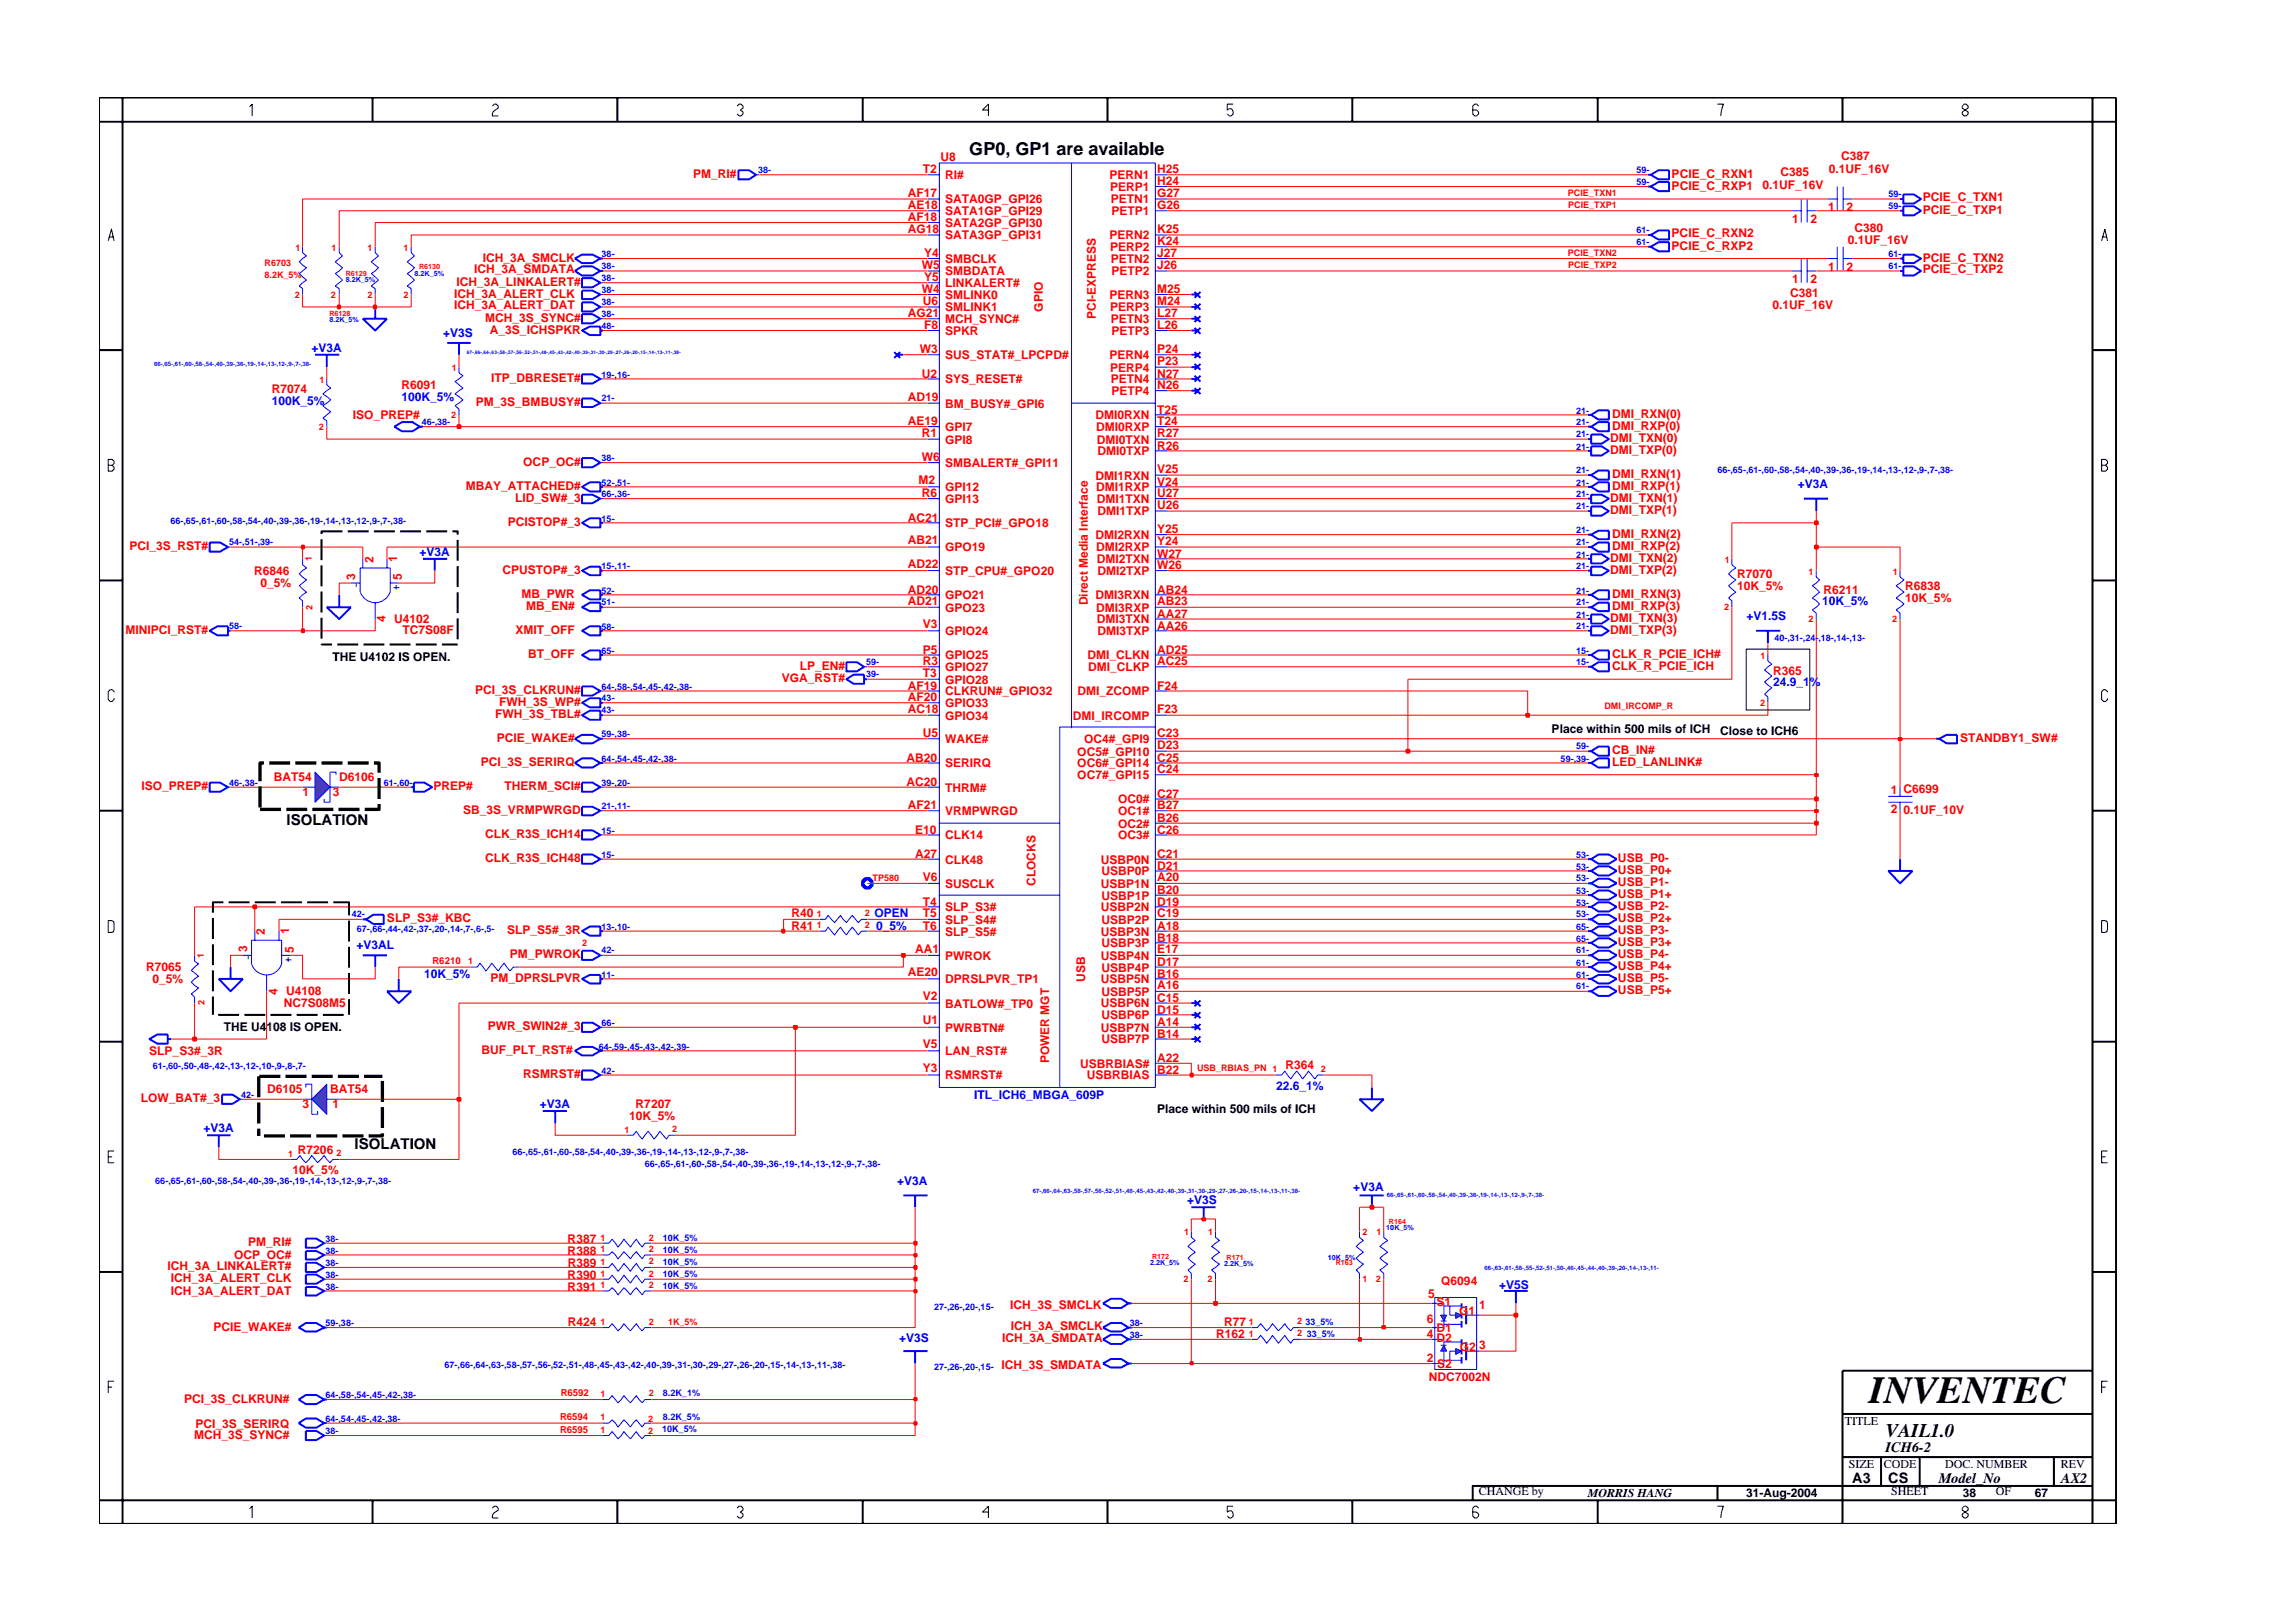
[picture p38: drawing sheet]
<svg xmlns="http://www.w3.org/2000/svg" width="297mm" height="210mm" viewBox="0 0 297 210" stroke-linecap="round" stroke-linejoin="round" font-family="sans-serif">
<defs><g id="words">
<text font-size="5" x="241.8" y="181.6">INVENTEC</text>
<text font-size="2.5" x="244" y="185.9">VAIL1.0</text>
<text font-size="2.3" x="125.4" y="20">GP0, GP1 are available</text>
<g font-size="1.9">
<text x="37.1" y="106.7">ISOLATION</text>
<text x="45.9" y="148.7">ISOLATION</text>
<text x="239.6" y="191.9">A3</text>
<text x="244" y="187.9">ICH6-2</text>
<text x="244.3" y="192">CS</text>
<text x="250.8" y="191.9">Model_No</text>
<text x="266.6" y="191.9">AX2</text>
</g>
<g font-size="1.6" fill="#f00">
<text x="89.7" y="23">PM_RI#</text>
<text x="119.4" y="22.5">T2</text>
<text x="121.7" y="20.8">U8</text>
<text x="122.3" y="23.2">RI#</text>
<text x="143.5" y="23.2">PERN1</text>
<text x="149.7" y="22.5">H25</text>
<text x="149.7" y="24">H24</text>
<text x="216.3" y="23">PCIE_C_RXN1</text>
<text x="230.3" y="22.8">C385</text>
<text x="236.6" y="22.4">0.1UF_16V</text>
<text x="238.2" y="20.7">C387</text>
<text x="117.5" y="25.5">AF17</text>
<text x="117.5" y="27.1">AE18</text>
<text x="117.5" y="28.6">AF18</text>
<text x="122.3" y="26.3">SATA0GP_GPI26</text>
<text x="122.3" y="27.8">SATA1GP_GPI29</text>
<text x="122.3" y="29.4">SATA2GP_GPI30</text>
<text x="143.6" y="24.7">PERP1</text>
<text x="143.7" y="26.3">PETN1</text>
<text x="143.8" y="27.8">PETP1</text>
<text x="149.7" y="27.1">G26</text>
<text x="149.7" y="25.5">G27</text>
<text x="216.3" y="24.5">PCIE_C_RXP1</text>
<text x="228" y="24.4">0.1UF_16V</text>
<text x="231.8" y="28.8">1</text>
<text x="234.2" y="28.8">2</text>
<text x="236.5" y="27.3">1</text>
<text x="238.9" y="27.3">2</text>
<text x="248.8" y="27.7">PCIE_C_TXP1</text>
<text x="248.8" y="26.1">PCIE_C_TXN1</text>
<text x="61.3" y="35.4">ICH_3A_SMDATA</text>
<text x="62.5" y="33.9">ICH_3A_SMCLK</text>
<text x="117.5" y="30.2">AG18</text>
<text x="119.2" y="34.8">W5</text>
<text x="119.6" y="33.3">Y4</text>
<text x="122.3" y="35.6">SMBDATA</text>
<text x="122.3" y="31">SATA3GP_GPI31</text>
<text x="122.3" y="34">SMBCLK</text>
<text x="143.5" y="31">PERN2</text>
<text x="143.6" y="32.5">PERP2</text>
<text x="143.7" y="34">PETN2</text>
<text x="143.8" y="35.6">PETP2</text>
<text x="149.7" y="30.2">K25</text>
<text x="149.7" y="31.8">K24</text>
<text x="149.7" y="34.8">J26</text>
<text x="149.7" y="33.3">J27</text>
<text x="216.3" y="32.3">PCIE_C_RXP2</text>
<text x="216.3" y="30.7">PCIE_C_RXN2</text>
<text x="236.5" y="35.1">1</text>
<text x="238.9" y="35.1">2</text>
<text x="239" y="31.6">0.1UF_16V</text>
<text x="239.9" y="30">C380</text>
<text x="248.8" y="35.4">PCIE_C_TXP2</text>
<text x="248.8" y="33.9">PCIE_C_TXN2</text>
<text x="58.7" y="40">ICH_3A_ALERT_DAT</text>
<text x="58.7" y="38.5">ICH_3A_ALERT_CLK</text>
<text x="59.1" y="37">ICH_3A_LINKALERT#</text>
<text x="62.8" y="41.6">MCH_3S_SYNC#</text>
<text x="117.5" y="41.1">AG21</text>
<text x="119.2" y="37.9">W4</text>
<text x="119.4" y="39.5">U6</text>
<text x="119.6" y="36.4">Y5</text>
<text x="122.3" y="41.8">MCH_SYNC#</text>
<text x="122.3" y="38.7">SMLINK0</text>
<text x="122.3" y="40.3">SMLINK1</text>
<text x="122.3" y="37.2">LINKALERT#</text>
<text x="134.9" y="40.3" transform="rotate(-90 134.9 40.3)">GPIO</text>
<text x="141.8" y="41.2" transform="rotate(-90 141.8 41.2)">PCI-EXPRESS</text>
<text x="143.5" y="38.7">PERN3</text>
<text x="143.6" y="40.3">PERP3</text>
<text x="143.7" y="41.8">PETN3</text>
<text x="149.7" y="37.9">M25</text>
<text x="149.7" y="39.5">M24</text>
<text x="149.7" y="41.1">L27</text>
<text x="229.3" y="40">0.1UF_16V</text>
<text x="231.6" y="38.4">C381</text>
<text x="231.8" y="36.6">1</text>
<text x="234.2" y="36.6">2</text>
<text x="63.4" y="43.2">A_3S_ICHSPKR</text>
<text x="119" y="45.7">W3</text>
<text x="119.6" y="42.6">F8</text>
<text x="122.3" y="43.3">SPKR</text>
<text x="122.3" y="46.5">SUS_STAT#_LPCPD#</text>
<text x="143.5" y="46.5">PERN4</text>
<text x="143.8" y="43.3">PETP3</text>
<text x="149.7" y="45.7">P24</text>
<text x="149.7" y="47.3">P23</text>
<text x="149.7" y="42.6">L26</text>
<text x="35.2" y="50.9">R7074</text>
<text x="51.9" y="50.4">R6091</text>
<text x="61.6" y="52.5">PM_3S_BMBUSY#</text>
<text x="63.6" y="49.4">ITP_DBRESET#</text>
<text x="117.5" y="51.9">AD19</text>
<text x="119.2" y="48.9">U2</text>
<text x="122.3" y="52.7">BM_BUSY#_GPI6</text>
<text x="122.3" y="49.6">SYS_RESET#</text>
<text x="143.6" y="48.1">PERP4</text>
<text x="143.7" y="49.6">PETN4</text>
<text x="143.8" y="51.1">PETP4</text>
<text x="149.7" y="50.4">N26</text>
<text x="149.7" y="48.9">N27</text>
<text x="149.7" y="53.5">T25</text>
<text x="45.7" y="54.3">ISO_PREP#</text>
<text x="117.5" y="55">AE19</text>
<text x="119.2" y="56.6">R1</text>
<text x="119.2" y="59.7">W6</text>
<text x="122.3" y="57.4">GPI8</text>
<text x="122.3" y="55.8">GPI7</text>
<text x="141.7" y="54.3">DMI0RXN</text>
<text x="141.8" y="55.8">DMI0RXP</text>
<text x="141.9" y="57.4">DMI0TXN</text>
<text x="142" y="58.9">DMI0TXP</text>
<text x="149.7" y="58.2">R26</text>
<text x="149.7" y="55">T24</text>
<text x="149.7" y="56.6">R27</text>
<text x="208.3" y="58.8">DMI_TXP(0)</text>
<text x="208.3" y="57.1">DMI_TXN(0)</text>
<text x="208.6" y="55.6">DMI_RXP(0)</text>
<text x="208.6" y="54.1">DMI_RXN(0)</text>
<text x="60.3" y="63.4">MBAY_ATTACHED#</text>
<text x="66.7" y="64.9">LID_SW#_3</text>
<text x="67.7" y="60.3">OCP_OC#</text>
<text x="118.8" y="62.6">M2</text>
<text x="119.2" y="64.4">R6</text>
<text x="122.3" y="63.6">GPI12</text>
<text x="122.3" y="65.1">GPI13</text>
<text x="122.3" y="60.4">SMBALERT#_GPI11</text>
<text x="141.7" y="62.1">DMI1RXN</text>
<text x="141.8" y="63.6">DMI1RXP</text>
<text x="141.9" y="65.1">DMI1TXN</text>
<text x="149.7" y="61.2">V25</text>
<text x="149.7" y="62.8">V24</text>
<text x="149.7" y="64.4">U27</text>
<text x="149.7" y="65.9">U26</text>
<text x="208.3" y="64.9">DMI_TXN(1)</text>
<text x="208.6" y="63.4">DMI_RXP(1)</text>
<text x="208.6" y="61.8">DMI_RXN(1)</text>
<text x="16.8" y="71.1">PCI_3S_RST#</text>
<text x="65.7" y="68.1">PCISTOP#_3</text>
<text x="117.5" y="70.4">AB21</text>
<text x="117.5" y="67.5">AC21</text>
<text x="122.3" y="71.4">GPO19</text>
<text x="122.3" y="68.2">STP_PCI#_GPO18</text>
<text x="141.7" y="69.8">DMI2RXN</text>
<text x="141.8" y="71.4">DMI2RXP</text>
<text x="142" y="66.7">DMI1TXP</text>
<text x="149.7" y="69">Y25</text>
<text x="149.7" y="70.5">Y24</text>
<text x="208.3" y="66.5">DMI_TXP(1)</text>
<text x="208.6" y="71.1">DMI_RXP(2)</text>
<text x="208.6" y="69.6">DMI_RXN(2)</text>
<text x="32.9" y="74.4">R6846</text>
<text x="33.7" y="76">0_5%</text>
<text x="46" y="75" transform="rotate(-90 46 75)">3</text>
<text x="48.3" y="72.8" transform="rotate(-90 48.3 72.8)">2</text>
<text x="51.4" y="72.7" transform="rotate(-90 51.4 72.7)">1</text>
<text x="52" y="75.1" transform="rotate(-90 52 75.1)">5</text>
<text x="65" y="74.2">CPUSTOP#_3</text>
<text x="67.5" y="77.4">MB_PWR</text>
<text x="117.5" y="76.8">AD20</text>
<text x="117.5" y="73.5">AD22</text>
<text x="122.3" y="77.5">GPO21</text>
<text x="122.3" y="74.4">STP_CPU#_GPO20</text>
<text x="141.7" y="77.5">DMI3RXN</text>
<text x="141.9" y="72.9">DMI2TXN</text>
<text x="142" y="74.4">DMI2TXP</text>
<text x="149.7" y="72.2">W27</text>
<text x="149.7" y="73.7">W26</text>
<text x="149.7" y="76.8">AB24</text>
<text x="208.3" y="72.7">DMI_TXN(2)</text>
<text x="208.3" y="74.2">DMI_TXP(2)</text>
<text x="208.6" y="77.4">DMI_RXN(3)</text>
<text x="224.7" y="74.9">R7070</text>
<text x="224.7" y="76.4">10K_5%</text>
<text x="235.9" y="76.8">R6211</text>
<text x="246.5" y="77.9">10K_5%</text>
<text x="246.5" y="76.4">R6838</text>
<text x="16.2" y="82">MINIPCI_RST#</text>
<text x="49.9" y="80.5" transform="rotate(-90 49.9 80.5)">4</text>
<text x="51" y="80.6">U4102</text>
<text x="52.1" y="82.1">TC7S08F</text>
<text x="66.7" y="82">XMIT_OFF</text>
<text x="68.1" y="78.9">MB_EN#</text>
<text x="117.5" y="78.3">AD21</text>
<text x="119.4" y="81.3">V3</text>
<text x="122.3" y="82.2">GPIO24</text>
<text x="122.3" y="79.2">GPO23</text>
<text x="140.7" y="78.3" transform="rotate(-90 140.7 78.3)">Direct Media Interface</text>
<text x="141.8" y="79.2">DMI3RXP</text>
<text x="141.9" y="80.7">DMI3TXN</text>
<text x="142" y="82.2">DMI3TXP</text>
<text x="149.7" y="78.3">AB23</text>
<text x="149.7" y="79.9">AA27</text>
<text x="149.7" y="81.5">AA26</text>
<text x="208.3" y="82">DMI_TXP(3)</text>
<text x="208.3" y="80.5">DMI_TXN(3)</text>
<text x="208.6" y="78.9">DMI_RXP(3)</text>
<text x="61.5" y="89.8">PCI_3S_CLKRUN#</text>
<text x="68.3" y="85.2">BT_OFF</text>
<text x="101.1" y="88.2">VGA_RST#</text>
<text x="103.5" y="86.7">LP_EN#</text>
<text x="117.5" y="89.3">AF19</text>
<text x="119.4" y="84.6">P5</text>
<text x="119.4" y="86.1">R3</text>
<text x="119.4" y="87.6">T3</text>
<text x="122.3" y="85.3">GPIO25</text>
<text x="122.3" y="86.9">GPIO27</text>
<text x="122.3" y="88.5">GPIO28</text>
<text x="122.3" y="90">CLKRUN#_GPIO32</text>
<text x="139.4" y="90">DMI_ZCOMP</text>
<text x="140.7" y="85.3">DMI_CLKN</text>
<text x="140.8" y="86.9">DMI_CLKP</text>
<text x="149.7" y="84.6">AD25</text>
<text x="149.7" y="86.1">AC25</text>
<text x="149.7" y="89.3">F24</text>
<text x="208.6" y="86.7">CLK_R_PCIE_ICH</text>
<text x="208.6" y="85.2">CLK_R_PCIE_ICH#</text>
<text x="229.4" y="87.3">R365</text>
<text x="64.1" y="92.9">FWH_3S_TBL#</text>
<text x="64.6" y="91.3">FWH_3S_WP#</text>
<text x="117.5" y="90.8">AF20</text>
<text x="117.5" y="92.3">AC18</text>
<text x="119.4" y="95.4">U5</text>
<text x="122.3" y="91.5">GPIO33</text>
<text x="122.3" y="93.1">GPIO34</text>
<text x="138.8" y="93.1">DMI_IRCOMP</text>
<text x="149.7" y="95.4">C23</text>
<text x="149.7" y="92.3">F23</text>
<text x="35.4" y="101.1">BAT54</text>
<text x="43.9" y="101.1">D6106</text>
<text x="62.2" y="99.1">PCI_3S_SERIRQ</text>
<text x="64.3" y="96">PCIE_WAKE#</text>
<text x="117.3" y="101.7">AC20</text>
<text x="117.3" y="98.6">AB20</text>
<text x="122.3" y="99.3">SERIRQ</text>
<text x="122.3" y="96.2">WAKE#</text>
<text x="139.4" y="97.8">OC5#_GPI10</text>
<text x="139.4" y="99.3">OC6#_GPI14</text>
<text x="139.4" y="100.8">OC7#_GPI15</text>
<text x="140.2" y="96.2">OC4#_GPI9</text>
<text x="149.7" y="97">D23</text>
<text x="149.7" y="98.6">C25</text>
<text x="149.7" y="100.1">C24</text>
<text x="208.6" y="97.5">CB_IN#</text>
<text x="208.6" y="99.1">LED_LANLINK#</text>
<text x="253.6" y="96">STANDBY1_SW#</text>
<text x="18.3" y="102.3">ISO_PREP#</text>
<text x="39.1" y="103">1</text>
<text x="43" y="103">3</text>
<text x="56.1" y="102.3">PREP#</text>
<text x="59.9" y="105.3">SB_3S_VRMPWRGD</text>
<text x="65.3" y="102.3">THERM_SCI#</text>
<text x="117.5" y="104.7">AF21</text>
<text x="118.4" y="107.9">E10</text>
<text x="122.3" y="105.5">VRMPWRGD</text>
<text x="122.3" y="102.4">THRM#</text>
<text x="144.6" y="104">OC0#</text>
<text x="144.6" y="105.5">OC1#</text>
<text x="144.6" y="107.1">OC2#</text>
<text x="149.7" y="103.2">C27</text>
<text x="149.7" y="104.7">B27</text>
<text x="149.7" y="106.4">B26</text>
<text x="149.7" y="107.9">C26</text>
<text x="244.6" y="102.8">1 C6699</text>
<text x="244.6" y="105.2">2</text>
<text x="246.2" y="105.3">0.1UF_10V</text>
<text x="62.8" y="111.6">CLK_R3S_ICH48</text>
<text x="62.8" y="108.5">CLK_R3S_ICH14</text>
<text x="118.4" y="111">A27</text>
<text x="122.3" y="108.6">CLK14</text>
<text x="122.3" y="111.8">CLK48</text>
<text x="142.4" y="111.8">USBP0N</text>
<text x="142.5" y="113.3">USBP0P</text>
<text x="144.6" y="108.6">OC3#</text>
<text x="149.7" y="111">C21</text>
<text x="149.7" y="112.5">D21</text>
<text x="209.3" y="113.1">USB_P0+</text>
<text x="209.3" y="111.6">USB_P0-</text>
<text x="50.1" y="119.3">SLP_S3#_KBC</text>
<text x="102.4" y="118.7">R40</text>
<text x="119.4" y="114.1">V6</text>
<text x="119.4" y="117.2">T4</text>
<text x="119.4" y="118.7">T5</text>
<text x="122.3" y="114.9">SUSCLK</text>
<text x="122.3" y="117.9">SLP_S3#</text>
<text x="122.3" y="119.5">SLP_S4#</text>
<text x="134" y="114.7" transform="rotate(-90 134 114.7)">CLOCKS</text>
<text x="142.4" y="117.9">USBP2N</text>
<text x="142.4" y="114.9">USBP1N</text>
<text x="142.5" y="116.4">USBP1P</text>
<text x="142.5" y="119.5">USBP2P</text>
<text x="149.7" y="117.2">D19</text>
<text x="149.7" y="118.7">C19</text>
<text x="149.7" y="114.1">A20</text>
<text x="149.7" y="115.7">B20</text>
<text x="209.3" y="119.3">USB_P2+</text>
<text x="209.3" y="117.8">USB_P2-</text>
<text x="209.3" y="116.2">USB_P1+</text>
<text x="209.3" y="114.6">USB_P1-</text>
<text x="18.9" y="125.7">R7065</text>
<text x="32" y="123.2" transform="rotate(-90 32 123.2)">3</text>
<text x="34.3" y="121" transform="rotate(-90 34.3 121)">2</text>
<text x="37.4" y="120.9" transform="rotate(-90 37.4 120.9)">1</text>
<text x="38" y="123.3" transform="rotate(-90 38 123.3)">5</text>
<text x="65.6" y="120.9">SLP_S5#_3R</text>
<text x="66" y="123.9">PM_PWROK</text>
<text x="102.4" y="120.3">R41</text>
<text x="118.4" y="123.4">AA1</text>
<text x="119.4" y="120.3">T6</text>
<text x="122.3" y="124.2">PWROK</text>
<text x="122.3" y="121.1">SLP_S5#</text>
<text x="142.4" y="121.1">USBP3N</text>
<text x="142.4" y="124.2">USBP4N</text>
<text x="142.5" y="122.6">USBP3P</text>
<text x="142.5" y="125.7">USBP4P</text>
<text x="149.7" y="120.3">A18</text>
<text x="149.7" y="121.8">B18</text>
<text x="149.7" y="123.4">E17</text>
<text x="149.7" y="125">D17</text>
<text x="209.3" y="120.9">USB_P3-</text>
<text x="209.3" y="123.9">USB_P4-</text>
<text x="209.3" y="125.6">USB_P4+</text>
<text x="209.3" y="122.4">USB_P3+</text>
<text x="19.7" y="127.2">0_5%</text>
<text x="35.9" y="128.7" transform="rotate(-90 35.9 128.7)">4</text>
<text x="36.7" y="130.3">NC7S08M5</text>
<text x="37" y="128.7">U4108</text>
<text x="63.5" y="127.1">PM_DPRSLPVR</text>
<text x="117.5" y="126.3">AE20</text>
<text x="119.4" y="129.5">V2</text>
<text x="122.3" y="127.2">DPRSLPVR_TP1</text>
<text x="122.3" y="130.4">BATLOW#_TP0</text>
<text x="140.4" y="127.1" transform="rotate(-90 140.4 127.1)">USB</text>
<text x="142.4" y="127.2">USBP5N</text>
<text x="142.4" y="130.4">USBP6N</text>
<text x="142.5" y="128.9">USBP5P</text>
<text x="142.5" y="131.9">USBP6P</text>
<text x="149.7" y="126.5">B16</text>
<text x="149.7" y="128">A16</text>
<text x="149.7" y="129.6">C15</text>
<text x="149.7" y="131.2">D15</text>
<text x="209.3" y="127.1">USB_P5-</text>
<text x="209.3" y="128.6">USB_P5+</text>
<text x="19.3" y="136.6">SLP_S3#_3R</text>
<text x="62.3" y="136.4">BUF_PLT_RST#</text>
<text x="63.1" y="133.3">PWR_SWIN2#_3</text>
<text x="119.4" y="135.7">V5</text>
<text x="119.4" y="132.5">U1</text>
<text x="122.3" y="136.6">LAN_RST#</text>
<text x="122.3" y="133.5">PWRBTN#</text>
<text x="135.7" y="137.6" transform="rotate(-90 135.7 137.6)">POWER MGT</text>
<text x="142.4" y="133.5">USBP7N</text>
<text x="142.5" y="135">USBP7P</text>
<text x="149.7" y="132.8">A14</text>
<text x="149.7" y="134.3">B14</text>
<text x="149.7" y="137.4">A22</text>
<text x="18.2" y="142.7">LOW_BAT#_3</text>
<text x="34.6" y="141.4">D6105</text>
<text x="39.1" y="143.4">3</text>
<text x="42.7" y="141.4">BAT54</text>
<text x="43" y="143.4">1</text>
<text x="67.7" y="139.5">RSMRST#</text>
<text x="82.2" y="143.4">R7207</text>
<text x="119.4" y="138.8">Y3</text>
<text x="122.3" y="139.7">RSMRST#</text>
<text x="139.7" y="138.2">USBRBIAS#</text>
<text x="140.6" y="139.7">USBRBIAS</text>
<text x="149.7" y="139">B22</text>
<text x="166.3" y="138.4">R364</text>
<text x="38.5" y="149.3">R7206</text>
<text x="81.4" y="145">10K_5%</text>
<text x="37.9" y="152">10K_5%</text>
<text x="32.1" y="161.3">PM_RI#</text>
<text x="73.4" y="160.9">R387</text>
<text x="21.7" y="164.4">ICH_3A_LINKALERT#</text>
<text x="22.1" y="167.5">ICH_3A_ALERT_DAT</text>
<text x="22.1" y="165.9">ICH_3A_ALERT_CLK</text>
<text x="30.3" y="162.9">OCP_OC#</text>
<text x="73.4" y="167.1">R391</text>
<text x="73.4" y="162.4">R388</text>
<text x="73.4" y="165.5">R390</text>
<text x="73.4" y="164">R389</text>
<text x="186.5" y="166.3">Q6094</text>
<text x="27.6" y="172.2">PCIE_WAKE#</text>
<text x="73.4" y="171.5">R424</text>
<text x="129.7" y="173.7">ICH_3A_SMDATA</text>
<text x="130.7" y="169.4">ICH_3S_SMCLK</text>
<text x="130.8" y="172.1">ICH_3A_SMCLK</text>
<text x="157.3" y="173.2">R162</text>
<text x="158.4" y="171.5">R77</text>
<text x="184.6" y="171.2">6</text>
<text x="184.6" y="173.2">4</text>
<text x="184.8" y="168">5</text>
<text x="185.8" y="172.4">D1</text>
<text x="185.8" y="173.7">D2</text>
<text x="185.8" y="169.1">S1</text>
<text x="188.8" y="170.2">G1</text>
<text x="191.4" y="169.4">1</text>
<text x="129.6" y="177.2">ICH_3S_SMDATA</text>
<text x="184.6" y="176.2">2</text>
<text x="184.9" y="178.7">NDC7002N</text>
<text x="185.9" y="177">S2</text>
<text x="188.9" y="174.8">G2</text>
<text x="191.4" y="174.6">3</text>
<text x="23.8" y="181.5">PCI_3S_CLKRUN#</text>
<text x="25.3" y="184.8">PCI_3S_SERIRQ</text>
<text x="25.1" y="186.2">MCH_3S_SYNC#</text>
</g>
<g font-size="1.6" fill="#00f">
<text x="40.3" y="45.5">+V3A</text>
<text x="57.3" y="43.6">+V3S</text>
<text x="35.2" y="52.4">100K_5%</text>
<text x="51.9" y="51.9">100K_5%</text>
<text x="232.6" y="63.2">+V3A</text>
<text x="54.3" y="72">+V3A</text>
<text x="225.9" y="80.3">+V1.5S</text>
<text x="235.7" y="78.3">10K_5%</text>
<text x="229.4" y="88.8">24.9_1%</text>
<text x="113.1" y="118.7">OPEN</text>
<text x="46.1" y="122.9">+V3AL</text>
<text x="113.4" y="120.3">0_5%</text>
<text x="54.9" y="126.5">10K_5%</text>
<text x="69.8" y="143.4">+V3A</text>
<text x="126" y="142.3">ITL_ICH6_MBGA_609P</text>
<text x="165.1" y="141.1">22.6_1%</text>
<text x="26.3" y="146.6">+V3A</text>
<text x="116.1" y="153.3">+V3A</text>
<text x="153.6" y="155.9">+V3S</text>
<text x="175.1" y="154.2">+V3A</text>
<text x="194" y="166.8">+V5S</text>
<text x="116.3" y="173.7">+V3S</text>
</g>
<g font-size="1.6">
<text x="43" y="85.5">THE U4102 IS OPEN.</text>
<text x="200.7" y="94.9">Place within 500 mils of ICH</text>
<text x="222.6" y="95.2">Close to ICH6</text>
<text x="29" y="133.4">THE U4108 IS OPEN.</text>
<text x="149.7" y="144.1">Place within 500 mils of ICH</text>
<text x="238.7" y="184.4">TITLE</text>
<text x="239.2" y="190">SIZE</text>
<text x="243.7" y="190">CODE</text>
<text x="251.6" y="190">DOC. NUMBER</text>
<text x="266.6" y="190">REV</text>
<text x="191.3" y="193.5">CHANGE by</text>
<text x="205.4" y="193.7">MORRIS HANG</text>
<text x="225.9" y="193.7">31-Aug-2004</text>
<text x="244.7" y="193.5">SHEET</text>
<text x="253.9" y="193.7">38</text>
<text x="258.2" y="193.5">OF</text>
<text x="263.3" y="193.7">67</text>
</g>
<g font-size="1.2" fill="#00f">
<text x="98.1" y="22.5">38-</text>
<text x="211.7" y="24">59-</text>
<text x="211.7" y="22.5">59-</text>
<text x="244.3" y="27.1">59-</text>
<text x="244.3" y="25.5">59-</text>
<text x="77.8" y="33.3">38-</text>
<text x="77.8" y="34.8">38-</text>
<text x="211.7" y="31.8">61-</text>
<text x="211.7" y="30.2">61-</text>
<text x="244.3" y="34.8">61-</text>
<text x="244.3" y="33.3">61-</text>
<text x="77.8" y="41.1">38-</text>
<text x="77.8" y="37.9">38-</text>
<text x="77.8" y="39.5">38-</text>
<text x="77.8" y="36.4">38-</text>
<text x="77.8" y="42.6">48-</text>
<text x="77.8" y="48.9">19-,16-</text>
<text x="77.8" y="51.9">21-</text>
<text x="203.9" y="53.5">21-</text>
<text x="54.6" y="55">46-,38-</text>
<text x="77.8" y="59.7">38-</text>
<text x="203.9" y="58.2">21-</text>
<text x="203.9" y="55">21-</text>
<text x="203.9" y="56.6">21-</text>
<text x="77.8" y="64.4">66-,36-</text>
<text x="77.8" y="62.8">52-,51-</text>
<text x="203.9" y="62.8">21-</text>
<text x="203.9" y="61.2">21-</text>
<text x="203.9" y="64.4">21-</text>
<text x="203.9" y="65.9">21-</text>
<text x="222.2" y="61.2">66-,65-,61-,60-,58-,54-,40-,39-,36-,19-,14-,13-,12-,9-,7-,38-</text>
<text x="22" y="67.8">66-,65-,61-,60-,58-,54-,40-,39-,36-,19-,14-,13-,12-,9-,7-,38-</text>
<text x="29.7" y="70.5">54-,51-,39-</text>
<text x="77.8" y="67.5">15-</text>
<text x="203.9" y="70.5">21-</text>
<text x="203.9" y="69">21-</text>
<text x="77.8" y="73.7">15-,11-</text>
<text x="77.8" y="76.8">52-</text>
<text x="203.9" y="72.2">21-</text>
<text x="203.9" y="76.8">21-</text>
<text x="203.9" y="73.7">21-</text>
<text x="29.7" y="81.5">58-</text>
<text x="77.8" y="81.5">58-</text>
<text x="77.8" y="78.3">51-</text>
<text x="203.9" y="78.3">21-</text>
<text x="203.9" y="79.9">21-</text>
<text x="203.9" y="81.5">21-</text>
<text x="229.6" y="83">40-,31-,24-,18-,14-,13-</text>
<text x="77.8" y="84.6">65-</text>
<text x="77.8" y="89.3">64-,58-,54-,45-,42-,38-</text>
<text x="112" y="86.1">59-</text>
<text x="112" y="87.6">39-</text>
<text x="203.9" y="86.1">15-</text>
<text x="203.9" y="84.6">15-</text>
<text x="77.8" y="95.4">59-,38-</text>
<text x="77.8" y="92.3">43-</text>
<text x="77.8" y="90.8">43-</text>
<text x="29.7" y="101.7">46-,38-</text>
<text x="49.7" y="101.7">61-,60-</text>
<text x="77.8" y="101.7">39-,20-</text>
<text x="77.8" y="98.6">64-,54-,45-,42-,38-</text>
<text x="201.9" y="98.6">59-,39-</text>
<text x="203.9" y="97">59-</text>
<text x="77.8" y="104.7">21-,11-</text>
<text x="77.8" y="107.9">15-</text>
<text x="77.8" y="111">15-</text>
<text x="203.9" y="112.5">53-</text>
<text x="203.9" y="111">53-</text>
<text x="45.5" y="118.7">42-</text>
<text x="203.9" y="115.7">53-</text>
<text x="203.9" y="117.2">53-</text>
<text x="203.9" y="114.1">53-</text>
<text x="203.9" y="118.7">53-</text>
<text x="46.2" y="120.6">67-,66-,44-,42-,37-,20-,14-,7-,6-,5-</text>
<text x="77.8" y="120.3">13-,10-</text>
<text x="77.8" y="123.4">42-</text>
<text x="203.9" y="123.4">61-</text>
<text x="203.9" y="125">61-</text>
<text x="203.9" y="120.3">65-</text>
<text x="203.9" y="121.8">65-</text>
<text x="77.8" y="126.5">11-</text>
<text x="203.9" y="128">61-</text>
<text x="203.9" y="126.5">61-</text>
<text x="77.5" y="135.8">64-,59-,45-,43-,42-,39-</text>
<text x="77.8" y="132.8">66-</text>
<text x="19.8" y="138.4">61-,60-,50-,48-,42-,13-,12-,10-,9-,8-,7-</text>
<text x="31.2" y="142.1">42-</text>
<text x="77.8" y="139">42-</text>
<text x="66.3" y="149.5">66-,65-,61-,60-,58-,54-,40-,39-,36-,19-,14-,13-,12-,9-,7-,38-</text>
<text x="20.1" y="153.3">66-,65-,61-,60-,58-,54-,40-,39-,36-,19-,14-,13-,12-,9-,7-,38-</text>
<text x="83.4" y="151.1">66-,65-,61-,60-,58-,54-,40-,39-,36-,19-,14-,13-,12-,9-,7-,38-</text>
<text x="42.1" y="160.7">38-</text>
<text x="85.8" y="160.5">10K_5%</text>
<text x="42.1" y="163.8">38-</text>
<text x="42.1" y="165.4">38-</text>
<text x="42.1" y="162.2">38-</text>
<text x="42.1" y="166.9">38-</text>
<text x="85.8" y="166.8">10K_5%</text>
<text x="85.8" y="163.7">10K_5%</text>
<text x="85.8" y="165.2">10K_5%</text>
<text x="85.8" y="162.2">10K_5%</text>
<text x="42.1" y="171.5">59-,38-</text>
<text x="120.8" y="169.5">27-,26-,20-,15-</text>
<text x="146.2" y="171.5">38-</text>
<text x="146.2" y="173.2">38-</text>
<text x="168.9" y="171.5">33_5%</text>
<text x="169.1" y="173">33_5%</text>
<text x="57.5" y="177">67-,66-,64-,63-,58-,57-,56-,52-,51-,48-,45-,43-,42-,40-,39-,31-,30-,29-,27-,26-,20-,15-,14-,13-,11-,38-</text>
<text x="120.8" y="177.2">27-,26-,20-,15-</text>
<text x="42.1" y="180.9">64-,58-,54-,45-,42-,38-</text>
<text x="42.1" y="185.5">38-</text>
<text x="42.1" y="184">64-,54-,45-,42-,38-</text>
<text x="85.7" y="185.3">10K_5%</text>
<text x="85.8" y="183.8">8.2K_5%</text>
<text x="85.8" y="180.7">8.2K_1%</text>
</g>
<g font-size="1.2" fill="#f00">
<text x="202.8" y="25.3">PCIE_TXN1</text>
<text x="202.9" y="26.9">PCIE_TXP1</text>
<text x="34.2" y="35.9">8.2K_5%</text>
<text x="34.2" y="34.5">R6703</text>
<text x="38.2" y="32.4">1</text>
<text x="42.9" y="32.4">1</text>
<text x="47.5" y="32.4">1</text>
<text x="52.2" y="32.4">1</text>
<text x="202.8" y="33.1">PCIE_TXN2</text>
<text x="202.9" y="34.7">PCIE_TXP2</text>
<text x="38.1" y="38.5">2</text>
<text x="42.8" y="38.5">2</text>
<text x="47.5" y="38.5">2</text>
<text x="52.2" y="38.5">2</text>
<text x="41.3" y="49.5">1</text>
<text x="58.4" y="48">1</text>
<text x="41.3" y="55.6">2</text>
<text x="58.4" y="54.1">2</text>
<text x="40.3" y="72.6" transform="rotate(-90 40.3 72.6)">1</text>
<text x="223.1" y="72.8">1</text>
<text x="234" y="74.4">1</text>
<text x="244.9" y="74.4">1</text>
<text x="40.4" y="78.9" transform="rotate(-90 40.4 78.9)">2</text>
<text x="223" y="78.9">2</text>
<text x="234" y="80.4">2</text>
<text x="244.8" y="80.4">2</text>
<text x="227.8" y="85.3">1</text>
<text x="207.6" y="91.8">DMI_IRCOMP_R</text>
<text x="227.7" y="91.4">2</text>
<text x="105.7" y="118.6">1</text>
<text x="111.9" y="118.5">2</text>
<text x="112.9" y="114.1">TP580</text>
<text x="26.4" y="123.9" transform="rotate(-90 26.4 123.9)">1</text>
<text x="55.9" y="124.8">R6210</text>
<text x="60.6" y="124.8">1</text>
<text x="75.3" y="122.4">2</text>
<text x="105.7" y="120.2">1</text>
<text x="111.9" y="120.1">2</text>
<text x="26.5" y="130.1" transform="rotate(-90 26.5 130.1)">2</text>
<text x="154.9" y="138.6">USB_RBIAS_PN 1</text>
<text x="170.9" y="138.8">2</text>
<text x="37.3" y="149.7">1</text>
<text x="43.5" y="149.6">2</text>
<text x="80.8" y="146.6">1</text>
<text x="87" y="146.5">2</text>
<text x="77.7" y="160.5">1</text>
<text x="83.9" y="160.5">2</text>
<text x="153.2" y="159.9">1</text>
<text x="156.3" y="159.9">1</text>
<text x="176.2" y="159.8">2</text>
<text x="178.1" y="159.9">1</text>
<text x="77.7" y="162.1">1</text>
<text x="77.7" y="165.2">1</text>
<text x="77.7" y="166.7">1</text>
<text x="77.7" y="163.7">1</text>
<text x="83.9" y="162.1">2</text>
<text x="83.9" y="165.2">2</text>
<text x="83.9" y="166.7">2</text>
<text x="83.9" y="163.6">2</text>
<text x="153.1" y="166">2</text>
<text x="156.2" y="166">2</text>
<text x="176.2" y="165.9">1</text>
<text x="178" y="166">2</text>
<text x="77.7" y="171.5">1</text>
<text x="83.9" y="171.5">2</text>
<text x="86.4" y="171.5">1K_5%</text>
<text x="161.6" y="171.5">1</text>
<text x="161.6" y="173">1</text>
<text x="167.8" y="171.4">2</text>
<text x="167.8" y="172.9">2</text>
<text x="72.5" y="185.4">R6595</text>
<text x="72.5" y="183.8">R6594</text>
<text x="72.5" y="180.7">R6592</text>
<text x="77.7" y="185.4">1</text>
<text x="77.7" y="183.8">1</text>
<text x="77.7" y="180.8">1</text>
<text x="83.8" y="185.5">2</text>
<text x="83.8" y="184">2</text>
<text x="83.9" y="180.7">2</text>
</g>
<g font-size=".9" fill="#f00">
<text x="44.7" y="35.7">R6129</text>
<text x="54.2" y="34.8">R6130</text>
<text x="42.6" y="40.9">R6128</text>
<text x="179.7" y="158.4">R164</text>
<text x="149" y="162.9">R172</text>
<text x="158.7" y="163.1">R171</text>
<text x="172.8" y="163.8">R163</text>
</g>
<g font-size=".9" fill="#00f">
<text x="53.6" y="35.7">8.2K_5%</text>
<text x="42.6" y="41.7">8.2K_5%</text>
<text x="44.7" y="36.5">8.2K_5%</text>
<text x="179.4" y="159.2">10K_5%</text>
<text x="148.8" y="163.7">2.2K_5%</text>
<text x="158.4" y="163.8">2.2K_5%</text>
<text x="171.8" y="163">10K_5%</text>
</g>
<g font-size=".8" fill="#00f">
<text x="19.9" y="47.4">66-,65-,61-,60-,58-,54-,40-,39-,36-,19-,14-,13-,12-,9-,7-,38-</text>
<text x="133.6" y="154.4">67-,66-,64-,63-,58-,57-,56-,52-,51-,48-,45-,43-,42-,40-,39-,31-,30-,29-,27-,26-,20-,15-,14-,13-,11-,38-</text>
<text x="179.4" y="154.8">66-,65-,61-,60-,58-,54-,40-,39-,36-,19-,14-,13-,12-,9-,7-,38-</text>
<text x="192.1" y="164.3">66-,63-,61-,58-,55-,52-,51-,50-,46-,45-,44-,40-,39-,20-,14-,13-,11-</text>
</g>
<text font-size=".6" fill="#00f" x="60.4" y="45.8">67-,66-,64-,63-,58-,57-,56-,52-,51-,48-,45-,43-,42-,40-,39-,31-,30-,29-,27-,26-,20-,15-,14-,13-,11-,38-</text>
</g></defs>
<g fill="none" stroke="#00f" stroke-width=".25">
<path d="M74.4 33.5l.9-.6h1.4l1 .6-1 .6h-1.4zM74.4 35.1l.9-.6h1.4l1 .6-1 .6h-1.4zM75.3 39.1h1.4l1 .6-1 .6h-1.4zM75.3 37.6h1.4l1 .5-1 .6h-1.4zM77.7 33.5h.3M77.7 35.1h.3M154.1 38.1h.9M154.1 39.7h.9M154.5 37.8l.8 .7M154.5 39.3l.8 .8M155.3 37.8l-.8 .7M155.3 39.3l-.8 .8"/>
<path d="M213.2 24.1h.4M213.2 22.6h.4M213.6 24.1l1-.5h1.3v1.1h-1.3zM213.6 22.6l1-.6h1.3v1.2h-1.3zM40.8 45.9h3.1M42.3 45.9v1.6M115.7 45.6l.7 .7M116.1 45.9h.8M116.4 45.6l-.7 .7M154.1 45.9h.9M154.1 50.6h.9M154.5 45.6l.8 .7"/>
<path d="M154.5 50.2l.8 .8M155.3 45.6l-.8 .7M155.3 50.2l-.8 .8M205.4 55.2h.5M205.4 58.3h.5M205.4 56.8h.5M205.9 55.2l.9-.6h1.3v1.2h-1.3zM205.9 57.8h1.3l.9 .5-.9 .6h-1.3zM205.9 56.2h1.3l.9 .6-.9 .6h-1.3zM42.3 78.6h3.1l-1.5 1.5zM43.9 77v1.6M54.7 72.3h3.2"/>
<path d="M56.2 72.3v1.5M75.3 78.6l1-.6h1.4v1.1h-1.4zM77.7 78.6h.3M205.4 66.1h.5M205.4 73.8h.5M205.4 69.2h.5M205.4 70.8h.5M205.4 77h.5M205.9 65.5h1.3l.9 .6-.9 .6h-1.3zM205.9 73.3h1.3l.9 .5-.9 .6h-1.3zM205.9 69.2l.9-.5h1.3v1.1h-1.3zM205.9 70.8l.9-.6h1.3v1.2h-1.3z"/>
<path d="M205.9 77l.9-.6h1.3v1.2h-1.3zM233.4 64.5h3.1M235 64.5v1.6M27.1 81.6l1-.6h1.4v1.2h-1.4zM29.5 81.6h.3M74.4 98.7l.9-.6h1.4l1 .6-1 .6h-1.4zM75.3 84.8l1-.6h1.4v1.2h-1.4zM77.7 98.7h.3M77.7 84.8h.3M109.5 85.7h1.4l.9 .6-.9 .6h-1.4zM109.5 87.9l.9-.6h1.4v1.2h-1.4zM111.8 87.9h.4"/>
<path d="M205.4 97.2h.5M205.4 81.6h.5M205.4 98.7h.5M205.4 86.3h.5M205.9 97.2l.9-.6h1.3v1.2h-1.3zM205.9 81h1.3l.9 .6-.9 .6h-1.3zM205.9 98.7l.9-.6h1.3v1.2h-1.3zM205.9 86.3l.9-.6h1.3v1.2h-1.3zM250.5 95.6h.4M250.9 95.6l.9-.5h1.4v1.1h-1.4zM75.3 107.5h1.4l1 .5-1 .6h-1.4zM75.3 101.3h1.4l1 .6-1 .6h-1.4z"/>
<path d="M205.4 112.7h.5M205.4 119h.5M205.4 111.2h.5M205.4 115.8h.5M205.9 119l.9-.6h1.3l1.1 .6-1.1 .6h-1.3zM205.9 111.2l.9-.6h1.3l1.1 .6-1.1 .6h-1.3zM205.9 115.8l.9-.6h1.3l1.1 .6-1.1 .6h-1.3zM205.9 112.7l.9-.6h1.3l1.1 .6-1.1 .6h-1.3zM244.3 112.7h3.1l-1.6 1.6zM245.8 111.2v1.5M46.9 123.6h3.2M48.5 123.6v1.6"/>
<path d="M50.1 128.3h3.1l-1.6 1.5zM51.6 126.7v1.6M75.3 132.3h1.4l1 .6-1 .6h-1.4zM154.1 134.5h.9M154.5 134.1l.8 .8M155.3 134.1l-.8 .8M205.4 122h.5M205.4 120.5h.5M205.9 122l.9-.6h1.3l1.1 .6-1.1 .6h-1.3zM205.9 120.5l.9-.6h1.3l1.1 .6-1.1 .6h-1.3zM28.7 141.7h1.4l.9 .6-.9 .5h-1.4zM70.2 143.8h3.1"/>
<path d="M71.8 143.8v1.6M116.9 154.7h3.1M118.4 154.7v1.5M154.1 156.2h3.2M155.7 156.2v1.5M175.9 142.3h3.1l-1.5 1.5zM175.9 154.7h3.1M177.5 140.7v1.6M177.5 154.7v1.5M38.6 171.8l1-.6h1.3l1 .6-1 .5h-1.3zM39.6 166.6h1.3l1 .5-1 .6h-1.3zM39.6 161.9h1.3l1 .5-1 .6h-1.3z"/>
<path d="M41.9 171.8h.4M142.7 173.3l1-.6h1.4l.9 .6-.9 .6h-1.4zM142.7 176.5l1-.6h1.4l.9 .6-.9 .5h-1.4zM146 173.3h.4M146 176.5h.4M189.7 173.7v2.3M194.6 167.1h3M196.1 167.1v1.6M38.6 184.2l1-.6h1.3l1 .6-1 .6h-1.3zM39.6 185.2h1.3l1 .6-1 .6h-1.3zM41.9 184.2h.4"/>
</g>
<g fill="none" stroke="#00f" stroke-width=".13">
<path d="M39.1 31.9v.8l.6 .4-1 .8 1 .7-1 .8 1 .9-1 .7 .4 .4v.7M48.5 31.9v.8l.5 .4-1 .8 1 .7-1 .8 1 .9-1 .7 .5 .4v.7M53.2 31.9v.8l.4 .4-.9 .8 .9 .7-.9 .8 .9 .9-.9 .7 .5 .4v.7M77.7 39.7h.3M77.7 38.1h.3M120 39.7h1.5M120 27.3h1.5M120 25.8h1.5M120 22.6h1.5M120 28.8h1.5M120 30.4h1.5M120 33.5h1.5"/>
<path d="M120 35.1h1.5M120 36.6h1.5M120 38.1h1.5M121.5 21.1h28v119.6h-28zM138.6 21.1v73.1M149.5 39.7h1.6M149.5 27.3h1.6M149.5 25.8h1.6M149.5 22.6h1.6M149.5 30.4h1.6M149.5 33.5h1.6M149.5 35.1h1.6"/>
<path d="M149.5 38.1h1.6M149.5 24.1h1.6M149.5 31.9h1.6M231.8 27.3h1.2M233 25.8v3M233.8 27.3h1.2M233.8 25.8v3M236.5 25.8h1.2M237.7 24.1v3.2M238.4 25.8h1.2M238.4 24.1v3.2M59.4 47.5v.8l.5 .3-1 .8 1 .8-1 .8 1 .7-1 .8 .5 .4v.8"/>
<path d="M120 41.2h1.5M120 42.8h1.5M120 45.9h1.5M120 49h1.5M120 52.2h1.5M120 55.2h1.5M120 56.8h1.5M120 59.9h1.5M138.6 52.2h10.9M149.5 41.2h1.6M149.5 42.8h1.6M149.5 45.9h1.6"/>
<path d="M149.5 49h1.6M149.5 55.2h1.6M149.5 56.8h1.6M149.5 47.5h1.6M149.5 50.6h1.6M149.5 53.7h1.6M149.5 58.3h1.6M39.1 72.3v.8l.6 .4-1 .8 1 .7-1 .8 1 .8-1 .8 .4 .3v.9M45.4 75.5h1.2M46.1 75.5v.5M46.6 76.6v-3.1h3.9v3.1M46.9 72.3v1.2"/>
<path d="M48.5 78v2.1M50.1 72.3v1.2M50.5 76.6a2.03 2.03 0 0 1-1.9 1.4 2.03 2.03 0 0 1-2-1.3M50.5 75.5h1.1M50.9 76h.8M51.3 75.7v.6M120 63h1.5M120 64.5h1.5M120 67.7h1.5M120 70.8h1.5M120 73.8h1.5M120 77h1.5"/>
<path d="M120 78.6h1.5M149.5 63h1.6M149.5 64.5h1.6M149.5 70.8h1.6M149.5 73.8h1.6M149.5 77h1.6M149.5 78.6h1.6M149.5 61.5h1.6M149.5 66.1h1.6M149.5 69.2h1.6M149.5 72.3h1.6M224.1 72.3v.8l.5 .4-1 .8 1 .7-1 .8 1 .8-1 .8 .5 .3v.9"/>
<path d="M245.8 73.8v.9l.5 .3-1 .8 1 .8-1 .8 1 .8-1 .7 .5 .4v.8M111.8 86.3h.4M120 86.3h1.5M120 81.6h1.5M120 84.8h1.5M120 87.9h1.5M120 89.4h1.5M120 90.9h1.5M120 92.6h1.5M120 95.6h1.5M120 98.7h1.5M149.5 86.3h1.6"/>
<path d="M149.5 81.6h1.6M149.5 84.8h1.6M149.5 89.4h1.6M149.5 92.6h1.6M149.5 95.6h1.6M149.5 98.7h1.6M149.5 97.2h1.6M149.5 80.1h1.6M149.5 94.1h-12.4v46.6M228.7 84.8v.7l.5 .5-.9 .7 .9 .8-.9 .7 .9 .8-.9 .8 .4 .4v.7M77.7 108h.3M77.7 101.9h.3"/>
<path d="M106 119h.8l.3-.5 .9 .9 .7-.9 .8 .9 .8-.9 .7 .9 .4-.4h.8M120 119h1.5M120 108h1.5M120 101.9h1.5M120 104.9h1.5M120 111.2h1.5M120 114.3h1.5M120 117.4h1.5M121.5 106.5h15.6M121.5 115.8h15.6M149.5 119h1.6M149.5 108h1.6"/>
<path d="M149.5 104.9h1.6M149.5 111.2h1.6M149.5 114.3h1.6M149.5 117.4h1.6M149.5 100.3h1.6M149.5 103.4h1.6M149.5 106.5h1.6M149.5 112.7h1.6M149.5 115.8h1.6M25.2 123.6v.8l.5 .3-.9 .9 .9 .7-.9 .8 .9 .8-.9 .7 .4 .4v.8M31.4 123.6h1.1M32.1 123.7v.4"/>
<path d="M33 120.5v1.2M34.5 126.2v2.1M36.1 120.5v1.2M36.4 123.6h1.2M36.4 124.7a2.03 2.03 0 0 1-1.9 1.5 2.03 2.03 0 0 1-2-1.5v-3h3.9v3M36.9 124.2h.8M37.3 123.9v.6M60.9 125.2h.9l.3-.6 .8 1.1 .7-1.1 .9 1.1 .7-1.1 .8 1.1 .4-.5h.8M77.7 132.9h.3M120 132.9h1.5M120 123.6h1.5M120 120.5h1.5"/>
<path d="M120 126.7h1.5M120 129.8h1.5M120 136h1.5M120 139.1h1.5M149.5 132.9h1.6M149.5 125.2h1.6M149.5 123.6h1.6M149.5 120.5h1.6M149.5 126.7h1.6M149.5 129.8h1.6M149.5 139.1h1.6M149.5 122h1.6"/>
<path d="M149.5 128.3h1.6M149.5 131.3h1.6M149.5 134.5h1.6M149.5 137.6h1.6M31 142.3h.4M179 159.4v.7l.5 .4-1 .8 1 .8-1 .7 1 .8-1 .8 .5 .4v.7M41.9 167.1h.4M41.9 162.4h.4M78 167.1h.8l.4-.5 .8 1 .7-1 .9 1 .7-1 .8 1 .3-.5h.9M161.9 171.8h.8l.4-.5 .8 .9 .7-.9 .8 .9 .8-.9 .8 .9 .3-.4h.9M189.7 174.9h1.8M41.9 185.8h.4"/>
<path d="M78 185.8h.8l.4-.5 .8 .9 .7-.9 .9 .9 .7-.9 .8 .9 .3-.4h.9"/>
</g>
<path d="M112 113.7h.5l.3 .4v.5l-.3 .3h-.5l-.4-.3v-.5z" fill="none" stroke="#00f" stroke-width=".42"/>
<path d="M186.8 174.1l.3 .8h-.7z" fill-rule="evenodd" fill="#3c3cc8" stroke="#00f" stroke-width=".13"/>
<path d="M186.4 174.1h.7" fill="none" stroke="#00f" stroke-width=".13"/>
<path d="M188.3 174.5l.8 .4-.8 .4z" fill-rule="evenodd" fill="#3c3cc8" stroke="#00f" stroke-width=".13"/>
<path d="M189.1 173.3v.8M189.1 174.5v.8M189.1 175.6v.9M189.7 169v2.4" fill="none" stroke="#00f" stroke-width=".25"/>
<path d="M185.2 173.3h1.6v.8M186.8 176h2.3M186.8 173.7h2.3M186.8 174.9v1.6h-1.6M188.3 174.9h-.7v1.1M189.7 170.2h1.8" fill="none" stroke="#00f" stroke-width=".13"/>
<path d="M186.4 170.2h.7l-.3 .8z" fill-rule="evenodd" fill="#3c3cc8" stroke="#00f" stroke-width=".13"/>
<path d="M186.4 171h.7" fill="none" stroke="#00f" stroke-width=".13"/>
<path d="M188.3 169.9l.8 .3-.8 .4z" fill-rule="evenodd" fill="#3c3cc8" stroke="#00f" stroke-width=".13"/>
<g fill="none" stroke="#00f" stroke-width=".25">
<path d="M48.5 39.7v1.5M75.3 36h1.4l1 .6-1 .6h-1.4zM95.5 22h1.4l.9 .6-.9 .6h-1.4zM213.2 31.9h.4M213.6 31.9l1-.6h1.3v1.2h-1.3zM245.8 35.1h.4M245.8 27.3h.4M245.8 33.5h.4M245.8 25.8h.4M246.2 34.5h1.4l.9 .6-.9 .6h-1.4zM246.2 26.7h1.4l.9 .6-.9 .6h-1.4zM246.2 32.9h1.4l.9 .6-.9 .6h-1.4z"/>
<path d="M246.2 25.2h1.4l.9 .6-.9 .5h-1.4zM46.9 41.2h3.2l-1.6 1.6zM51 55.2l1-.6h1.4l.9 .6-.9 .6h-1.4zM54.3 55.2h.4M57.9 44.4h3M59.4 44.4v1.5M75.3 48.4h1.4l1 .6-1 .6h-1.4zM75.3 59.3h1.4l1 .6-1 .6h-1.4zM75.3 51.6h1.4l1 .6-1 .5h-1.4zM75.3 40.7h1.4l1 .5-1 .6h-1.4zM154.1 41.2h.9M154.1 47.5h.9"/>
<path d="M154.5 47.1l.8 .8M154.5 40.9l.8 .8M155.3 47.1l-.8 .8M155.3 40.9l-.8 .8M205.4 53.7h.5M205.9 53.7l.9-.6h1.3v1.2h-1.3zM27.1 70.2h1.4l1 .6-1 .6h-1.4zM75.3 64h1.4l1 .5-1 .6h-1.4zM75.3 77l1-.6h1.4v1.2h-1.4zM75.3 63l1-.6h1.4v1.2h-1.4zM77.7 63h.3M77.7 77h.3"/>
<path d="M205.4 72.3h.5M205.4 63h.5M205.4 78.6h.5M205.4 61.5h.5M205.4 64.5h.5M205.9 71.7h1.3l.9 .6-.9 .6h-1.3zM205.9 63l.9-.6h1.3v1.2h-1.3zM205.9 78.6l.9-.6h1.3v1.1h-1.3zM205.9 61.5l.9-.6h1.3v1.2h-1.3zM205.9 64h1.3l.9 .5-.9 .6h-1.3zM74.4 95.6l.9-.5h1.4l1 .5-1 .6h-1.4zM75.3 81.6l1-.6h1.4v1.2h-1.4z"/>
<path d="M75.3 92.6l1-.6h1.4v1.1h-1.4zM75.3 88.8h1.4l1 .6-1 .6h-1.4zM77.7 81.6h.3M77.7 92.6h.3M77.7 95.6h.3M205.4 84.8h.5M205.9 84.8l.9-.6h1.3v1.2h-1.3zM227.2 81.6h3.1M228.7 81.6v1.6M46.9 119h.5M47.4 119l.9-.6h1.3v1.2h-1.3zM53.2 101.9h.3"/>
<path d="M53.5 101.3h1.4l1 .6-1 .6h-1.4zM75.3 110.6h1.4l1 .6-1 .6h-1.4zM75.3 104.4h1.4l1 .5-1 .6h-1.4zM205.4 117.4h.5M205.4 114.3h.5M205.9 117.4l.9-.6h1.3l1.1 .6-1.1 .6h-1.3zM205.9 114.3l.9-.6h1.3l1.1 .6-1.1 .5h-1.3zM28.3 126.7h3.1l-1.6 1.6zM29.8 125.2v1.5M74.4 136l.9-.5h1.4l1 .5-1 .6h-1.4zM75.3 126.7l1-.5h1.4v1.1h-1.4zM75.3 120.5l1-.6h1.4v1.2h-1.4z"/>
<path d="M75.3 123h1.4l1 .6-1 .6h-1.4zM75.3 138.5h1.4l1 .6-1 .6h-1.4zM77.7 126.7h.3M77.7 120.5h.3M77.7 136h.3M154.1 131.3h.9M154.1 132.9h.9M154.1 129.8h.9M154.5 131l.8 .8M154.5 132.5l.8 .8M154.5 129.5l.8 .7M155.3 131l-.8 .8"/>
<path d="M155.3 132.5l-.8 .8M155.3 129.5l-.8 .7M205.4 126.7h.5M205.4 125.2h.5M205.4 123.6h.5M205.9 125.2l.9-.6h1.3l1.1 .6-1.1 .5h-1.3zM205.9 123.6l.9-.6h1.3l1.1 .6-1.1 .6h-1.3zM205.9 126.7l.9-.5h1.3l1.1 .5-1.1 .6h-1.3zM26.8 146.9h3M28.3 146.9v1.5M39.6 163.4h1.3l1 .6-1 .6h-1.3zM39.6 160.3h1.3l1 .6-1 .6h-1.3z"/>
<path d="M39.6 164.9h1.3l1 .6-1 .6h-1.3zM116.9 174.9h3.1M118.4 174.9v1.6M142.7 171.8l1-.6h1.4l.9 .6-.9 .5h-1.4zM142.7 168.7l1-.6h1.4l.9 .6-.9 .6h-1.4zM146 171.8h.4M146 168.7h.4M189.1 168.7v.7M189.1 169.9v.7M189.1 171v.8M38.6 181.1l1-.6h1.3l1 .6-1 .6h-1.3zM41.9 181.1h.4"/>
</g>
<g fill="none" stroke="#00f" stroke-width=".13">
<path d="M43.9 31.9v.8l.4 .4-.9 .8 .9 .7-.9 .8 .9 .9-.9 .7 .5 .4v.7M77.7 36.6h.3M97.8 22.6h.4M231.8 35.1h1.2M233 33.5v3.1M233.8 35.1h1.2M233.8 33.5v3.1M236.5 33.5h1.2M237.7 31.9v3.2M238.4 33.5h1.2M238.4 31.9v3.2M42.3 49v.8l.5 .4-1 .8 1 .7-1 .8 1 .8-1 .8 .5 .4v.7"/>
<path d="M77.7 49h.3M77.7 59.9h.3M77.7 52.2h.3M77.7 41.2h.3M29.5 70.8h.3M77.7 64.5h.3M235 73.8v.9l.4 .3-.9 .8 .9 .8-.9 .8 .9 .8-.9 .7 .5 .4v.8M42.7 99.9v3.9M77.7 89.4h.3M39.1 101.9h1.7M42.7 101.9h1.2M77.7 111.2h.3"/>
<path d="M77.7 104.9h.3M244.3 103.1h3.1M244.3 103.8h3.1M245.8 101.9v1.2M245.8 103.8v1.1M77.7 123.6h.3M77.7 139.1h.3M106 120.5h.8l.3-.5 .9 1 .7-1 .8 1 .8-1 .7 1 .4-.5h.8M37.6 150h.8l.4-.5 .8 1 .7-1 .8 1 .8-1 .8 1 .3-.5h.9M81.1 146.9h.8l.4-.5 .8 1 .7-1 .8 1 .8-1 .8 1 .4-.5h.7M175.9 159.4v.7l.5 .4-.9 .8 .9 .8-.9 .7 .9 .8-.9 .8 .4 .4v.7M41.9 164h.4"/>
<path d="M41.9 160.9h.4M41.9 165.5h.4M78 171.8h.8l.4-.5 .8 .9 .7-.9 .9 .9 .7-.9 .8 .9 .3-.4h.9M78 164h.8l.4-.5 .8 1 .7-1 .9 1 .7-1 .8 1 .3-.5h.9M78 160.9h.8l.4-.5 .8 1 .7-1 .9 1 .7-1 .8 1 .3-.5h.9M161.9 173.3h.8l.4-.5 .8 1 .7-1 .8 1 .8-1 .8 1 .3-.5h.9M185.2 168.7h1.6v1.5M185.6 167.9h5.4v9.3h-5.4zM186.8 169h2.3M186.8 171.4h2.3M186.8 171v.8h-1.6M187.6 169v1.2h.7"/>
<path d="M78 184.2h.8l.4-.5 .8 1 .7-1 .9 1 .7-1 .8 1 .3-.5h.9"/>
</g>
<path d="M40.8 99.9l1.9 2-1.9 1.9z" fill-rule="evenodd" fill="#3c3cc8" stroke="#00f" stroke-width=".13"/>
<path d="M42.7 99.9h.8v.4M29.5 101.9h.3M41.9 103.4v.4h.8M39.1 142.3h1.2M40.3 140.3v3.9M42.3 142.3h1.6M154.1 159.4v.7l.5 .4-.9 .8 .9 .8-.9 .7 .9 .8-.9 .8 .4 .4v.7M157.3 159.4v.7l.5 .4-1.1 .8 1.1 .8-1.1 .7 1.1 .8-1.1 .8 .6 .4v.7M78 165.5h.8l.4-.5 .8 1 .7-1 .9 1 .7-1 .8 1 .3-.5h.9M78 162.4h.8l.4-.4 .8 .9 .7-.9 .9 .9 .7-.9 .8 .9 .3-.5h.9" fill="none" stroke="#00f" stroke-width=".13"/>
<path d="M213.2 30.4h.4M213.6 30.4l1-.6h1.3v1.2h-1.3zM75.3 67.7l1-.6h1.4v1.2h-1.4zM75.3 73.8l1-.5h1.4v1.1h-1.4zM77.7 67.7h.3M77.7 73.8h.3M205.9 79.5h1.3l.9 .6-.9 .6h-1.3zM205.4 80.1h.5M27.1 101.3h1.4l1 .6-1 .6h-1.4zM205.4 128.3h.5M205.9 128.3l.9-.6h1.3l1.1 .6-1.1 .6h-1.3z" fill="none" stroke="#00f" stroke-width=".25"/>
<path d="M40.3 142.3l2-2v3.9z" fill-rule="evenodd" fill="#3c3cc8" stroke="#00f" stroke-width=".13"/>
<path d="M165 139.1h.8l.4-.5 .8 1 .8-1 .7 1 .8-1 .8 1 .4-.5h.7M40.3 140.3h-.7v.4M41.1 143.8v.4h-.8M78 181.1h.8l.4-.5 .8 .9 .7-.9 .9 .9 .7-.9 .8 .9 .3-.4h.9" fill="none" stroke="#00f" stroke-width=".13"/>
<path d="M75.3 42.8l1-.5h1.4v1.1h-1.4zM77.7 42.8h.3M154.1 42.8h.9M154.1 49h.9M154.5 42.4l.8 .8M154.5 48.6l.8 .8M155.3 42.4l-.8 .8M155.3 48.6l-.8 .8M75.3 90.9l1-.5h1.4v1.1h-1.4zM77.7 90.9h.3M19.3 134.5l1-.6h1.4v1.2h-1.4zM21.7 134.5h.4" fill="none" stroke="#00f" stroke-width=".25"/>
<path d="M42.3 185.8h35.7M42.3 184.2h35.7M84.3 184.2h34.1v1.6h-34.1" fill="none" stroke="#f00" stroke-width=".13"/>
<path d="M118.3 184.1h.3v.2h-.3z" fill-rule="evenodd" fill="#8e2323" stroke="#f00" stroke-width=".25"/>
<path d="M118.3 184.1h.3v.2h-.3z" fill="none" stroke="#f00" stroke-width=".25"/>
<path d="M42.3 181.1h35.7M84.3 181.1h34.1v3.1" fill="none" stroke="#f00" stroke-width=".13"/>
<path d="M118.3 180.9h.3v.3h-.3z" fill-rule="evenodd" fill="#8e2323" stroke="#f00" stroke-width=".25"/>
<path d="M118.3 180.9h.3v.3h-.3z" fill="none" stroke="#f00" stroke-width=".25"/>
<path d="M118.4 176.5v4.6M146.4 176.5h7.7" fill="none" stroke="#f00" stroke-width=".13"/>
<path d="M154 176.3h.3v.2h-.3z" fill-rule="evenodd" fill="#8e2323" stroke="#f00" stroke-width=".25"/>
<path d="M154 176.3h.3v.2h-.3z" fill="none" stroke="#f00" stroke-width=".25"/>
<path d="M146.4 173.3h15.5M154.1 165.5v11h31.1M168.2 173.3h7.7M196.1 170.2v4.7h-4.6" fill="none" stroke="#f00" stroke-width=".13"/>
<path d="M175.8 173.2h.3v.3h-.3z" fill-rule="evenodd" fill="#8e2323" stroke="#f00" stroke-width=".25"/>
<path d="M175.8 173.2h.3v.3h-.3z" fill="none" stroke="#f00" stroke-width=".25"/>
<path d="M42.3 171.8h35.7M118.4 167.1v4.7h-34.1M146.4 171.8h15.5M168.2 171.8h10.8M175.9 165.5v7.8h9.3" fill="none" stroke="#f00" stroke-width=".13"/>
<path d="M178.8 171.6h.4v.3h-.4z" fill-rule="evenodd" fill="#8e2323" stroke="#f00" stroke-width=".25"/>
<path d="M178.8 171.6h.4v.3h-.4z" fill="none" stroke="#f00" stroke-width=".25"/>
<path d="M179 165.5v6.3h6.2M191.5 170.2h4.6" fill="none" stroke="#f00" stroke-width=".13"/>
<path d="M195.9 170h.4v.4h-.4z" fill-rule="evenodd" fill="#8e2323" stroke="#f00" stroke-width=".25"/>
<path d="M195.9 170h.4v.4h-.4z" fill="none" stroke="#f00" stroke-width=".25"/>
<path d="M146.4 168.7h10.9M196.1 168.7v1.5" fill="none" stroke="#f00" stroke-width=".13"/>
<path d="M157.1 168.5v.3h.3v-.3z" fill-rule="evenodd" fill="#8e2323" stroke="#f00" stroke-width=".25"/>
<path d="M157.1 168.5h.3v.3h-.3z" fill="none" stroke="#f00" stroke-width=".25"/>
<path d="M42.3 167.1h35.7M84.3 167.1h34.1M157.3 165.5v3.2h27.9" fill="none" stroke="#f00" stroke-width=".13"/>
<path d="M118.3 167h.3v.2h-.3z" fill-rule="evenodd" fill="#8e2323" stroke="#f00" stroke-width=".25"/>
<path d="M118.3 167h.3v.2h-.3z" fill="none" stroke="#f00" stroke-width=".25"/>
<path d="M42.3 165.5h35.7M84.3 165.5h34.1v1.6" fill="none" stroke="#f00" stroke-width=".13"/>
<path d="M118.3 165.4h.3v.3h-.3z" fill-rule="evenodd" fill="#8e2323" stroke="#f00" stroke-width=".25"/>
<path d="M118.3 165.4h.3v.3h-.3z" fill="none" stroke="#f00" stroke-width=".25"/>
<path d="M42.3 164h35.7M84.3 164h34.1v1.5" fill="none" stroke="#f00" stroke-width=".13"/>
<path d="M118.3 163.8h.3v.4h-.3z" fill-rule="evenodd" fill="#8e2323" stroke="#f00" stroke-width=".25"/>
<path d="M118.3 163.8h.3v.4h-.3z" fill="none" stroke="#f00" stroke-width=".25"/>
<path d="M42.3 162.4h35.7M84.3 162.4h34.1v1.6" fill="none" stroke="#f00" stroke-width=".13"/>
<path d="M118.3 162.3h.3v.3h-.3z" fill-rule="evenodd" fill="#8e2323" stroke="#f00" stroke-width=".25"/>
<path d="M118.3 162.3h.3v.3h-.3z" fill="none" stroke="#f00" stroke-width=".25"/>
<path d="M42.3 160.9h35.7M84.3 160.9h34.1v1.5" fill="none" stroke="#f00" stroke-width=".13"/>
<path d="M118.3 160.7h.3v.4h-.3z" fill-rule="evenodd" fill="#8e2323" stroke="#f00" stroke-width=".25"/>
<path d="M118.3 160.7h.3v.4h-.3z" fill="none" stroke="#f00" stroke-width=".25"/>
<path d="M118.4 156.2v4.7M155.7 157.7h-1.6v1.7M157.3 157.7v1.7M175.9 156.2v3.2M179 156.2v3.2" fill="none" stroke="#f00" stroke-width=".13"/>
<path d="M155.6 157.7h.3v.2h-.3z" fill-rule="evenodd" fill="#8e2323" stroke="#f00" stroke-width=".25"/>
<path d="M155.6 157.7h.3v.2h-.3z" fill="none" stroke="#f00" stroke-width=".25"/>
<path d="M155.7 157.7h1.6M175.9 156.2h1.6" fill="none" stroke="#f00" stroke-width=".13"/>
<path d="M177.3 156.1h.4v.3h-.4z" fill-rule="evenodd" fill="#8e2323" stroke="#f00" stroke-width=".25"/>
<path d="M177.3 156.1h.4v.3h-.4z" fill="none" stroke="#f00" stroke-width=".25"/>
<path d="M102.9 132.9v14h-15.6M28.3 148.4v1.6h9.3M31.4 142.3h7.7M43.9 142.3h15.5v7.7h-15.5M71.8 145.4v1.5h9.3M177.5 156.2h1.5" fill="none" stroke="#f00" stroke-width=".13"/>
<path d="M59.2 142.1h.3v.3h-.3z" fill-rule="evenodd" fill="#8e2323" stroke="#f00" stroke-width=".25"/>
<path d="M59.2 142.1h.3v.3h-.3z" fill="none" stroke="#f00" stroke-width=".25"/>
<path d="M59.4 129.8v12.5M78 139.1h42M151.1 139.1h3M177.5 139.1v1.6" fill="none" stroke="#f00" stroke-width=".13"/>
<path d="M154 139h.3v.3h-.3z" fill-rule="evenodd" fill="#8e2323" stroke="#f00" stroke-width=".25"/>
<path d="M154 139h.3v.3h-.3z" fill="none" stroke="#f00" stroke-width=".25"/>
<path d="M22.1 134.5h3.1M78 136h42M151.1 137.6h3v1.5h10.9M171.2 139.1h6.3" fill="none" stroke="#f00" stroke-width=".13"/>
<path d="M25 134.3h.3v.3h-.3z" fill-rule="evenodd" fill="#8e2323" stroke="#f00" stroke-width=".25"/>
<path d="M25 134.3h.3v.3h-.3z" fill="none" stroke="#f00" stroke-width=".25"/>
<path d="M34.5 128.3v6.2h-9.3v-4.7M78 132.9h24.9M151.1 134.5h3" fill="none" stroke="#f00" stroke-width=".13"/>
<path d="M102.7 132.8h.4v.3h-.4z" fill-rule="evenodd" fill="#8e2323" stroke="#f00" stroke-width=".25"/>
<path d="M102.7 132.8h.4v.3h-.4z" fill="none" stroke="#f00" stroke-width=".25"/>
<g fill="none" stroke="#f00" stroke-width=".13">
<path d="M25.2 117.4v6.2M31.4 123.6h-1.6v1.6M37.6 123.6h1.5v3.1h9.4v-1.5M59.4 129.8h60.6M60.9 125.2h-9.3v1.5M78 123.6h38.9v1.6h-49.7M78 126.7h42M102.9 132.9h17.1M151.1 132.9h3M151.1 131.3h3M151.1 129.8h3M151.1 128.3h54.3"/>
<path d="M151.1 126.7h54.3M151.1 125.2h54.3"/>
</g>
<path d="M116.7 123.5h.3v.3h-.3z" fill-rule="evenodd" fill="#8e2323" stroke="#f00" stroke-width=".25"/>
<path d="M116.7 123.5h.3v.3h-.3z" fill="none" stroke="#f00" stroke-width=".25"/>
<path d="M33 117.4v3.1M36.1 119v1.5M78 120.5h23.4M116.9 123.6h3.1M151.1 123.6h54.3M151.1 122h54.3" fill="none" stroke="#f00" stroke-width=".13"/>
<path d="M101.2 120.3h.3v.4h-.3z" fill-rule="evenodd" fill="#8e2323" stroke="#f00" stroke-width=".25"/>
<path d="M101.2 120.3h.3v.4h-.3z" fill="none" stroke="#f00" stroke-width=".25"/>
<path d="M25.2 117.4h7.8M36.1 119h10.8M106 119h-4.6v1.5h4.6M112.2 119h7.8M151.1 119h54.3M112.2 120.5h7.8M151.1 120.5h54.3" fill="none" stroke="#f00" stroke-width=".13"/>
<path d="M32.8 117.2h.3v.3h-.3z" fill-rule="evenodd" fill="#8e2323" stroke="#f00" stroke-width=".25"/>
<path d="M32.8 117.2h.3v.3h-.3z" fill="none" stroke="#f00" stroke-width=".25"/>
<path d="M33 117.4h87M78 111.2h42M78 108h42M112.2 114.3h7.8M151.1 106.5h83.9v1.5h-83.9M151.1 117.4h54.3M151.1 115.8h54.3M151.1 114.3h54.3M151.1 112.7h54.3M151.1 111.2h54.3M245.8 104.9v6.3" fill="none" stroke="#f00" stroke-width=".13"/>
<path d="M234.8 106.4h.3v.3h-.3z" fill-rule="evenodd" fill="#8e2323" stroke="#f00" stroke-width=".25"/>
<path d="M234.8 106.4h.3v.3h-.3z" fill="none" stroke="#f00" stroke-width=".25"/>
<path d="M78 104.9h42M151.1 104.9h83.9v1.6" fill="none" stroke="#f00" stroke-width=".13"/>
<path d="M234.8 104.8h.3v.3h-.3z" fill-rule="evenodd" fill="#8e2323" stroke="#f00" stroke-width=".25"/>
<path d="M234.8 104.8h.3v.3h-.3z" fill="none" stroke="#f00" stroke-width=".25"/>
<path d="M151.1 103.4h83.9v1.5" fill="none" stroke="#f00" stroke-width=".13"/>
<path d="M234.8 103.2h.3v.4h-.3z" fill-rule="evenodd" fill="#8e2323" stroke="#f00" stroke-width=".25"/>
<path d="M234.8 103.2h.3v.4h-.3z" fill="none" stroke="#f00" stroke-width=".25"/>
<path d="M245.8 95.6v6.3M29.8 101.9h9.3M43.9 101.9h9.3M78 101.9h42M151.1 100.3h83.9v3.1" fill="none" stroke="#f00" stroke-width=".13"/>
<path d="M234.8 100.2h.3v.2h-.3z" fill-rule="evenodd" fill="#8e2323" stroke="#f00" stroke-width=".25"/>
<path d="M234.8 100.2h.3v.2h-.3z" fill="none" stroke="#f00" stroke-width=".25"/>
<path d="M78 98.7h42M151.1 98.7h54.3M151.1 97.2h31M235 80.1v20.2" fill="none" stroke="#f00" stroke-width=".13"/>
<path d="M182 97h.3v.4h-.3z" fill-rule="evenodd" fill="#8e2323" stroke="#f00" stroke-width=".25"/>
<path d="M182 97h.3v.4h-.3z" fill="none" stroke="#f00" stroke-width=".25"/>
<path d="M78 95.6h42M151.1 95.6h94.7M182.1 87.9v9.3h23.3" fill="none" stroke="#f00" stroke-width=".13"/>
<path d="M245.6 95.5h.4v.3h-.4z" fill-rule="evenodd" fill="#8e2323" stroke="#f00" stroke-width=".25"/>
<path d="M245.6 95.5h.4v.3h-.4z" fill="none" stroke="#f00" stroke-width=".25"/>
<path d="M78 92.6h42M151.1 92.6h46.5M245.8 80.1v15.5h4.7" fill="none" stroke="#f00" stroke-width=".13"/>
<path d="M197.5 92.4h.3v.3h-.3z" fill-rule="evenodd" fill="#8e2323" stroke="#f00" stroke-width=".25"/>
<path d="M197.5 92.4h.3v.3h-.3z" fill="none" stroke="#f00" stroke-width=".25"/>
<path d="M224.1 78.6v9.3h-42M29.8 81.6h9.3M78 90.9h42M78 89.4h42M78 84.8h42M112.2 87.9h7.8M112.2 86.3h7.8M151.1 89.4h46.5v3.2h31.1v-1.7M151.1 86.3h54.3M151.1 84.8h54.3M228.7 83.2v1.6" fill="none" stroke="#f00" stroke-width=".13"/>
<path d="M39.1 81.5h.2v.3h-.2z" fill-rule="evenodd" fill="#8e2323" stroke="#f00" stroke-width=".25"/>
<path d="M39.1 81.5h.2v.3h-.2z" fill="none" stroke="#f00" stroke-width=".25"/>
<g fill="none" stroke="#f00" stroke-width=".13">
<path d="M29.8 70.8h9.3v1.5M39.1 78.6v3h9.4v-1.5M45.4 75.5h-1.5v1.5M46.9 70.8v1.5M50.1 70.8v1.5M56.2 73.8v1.7h-4.6M78 78.6h42M78 77h42M78 73.8h42M151.1 78.6h54.3M151.1 77h54.3M151.1 73.8h54.3"/>
<path d="M151.1 72.3h54.3M224.1 67.7v4.6M235 70.8v3M245.8 70.8v3M78 81.6h42M151.1 81.6h54.3M151.1 80.1h54.3"/>
</g>
<path d="M39.1 70.6h.2v.4h-.2z" fill-rule="evenodd" fill="#8e2323" stroke="#f00" stroke-width=".25"/>
<path d="M39.1 70.6h.2v.4h-.2z" fill="none" stroke="#f00" stroke-width=".25"/>
<path d="M39.1 70.8h7.8M50.1 70.8h69.9M151.1 70.8h54.3" fill="none" stroke="#f00" stroke-width=".13"/>
<path d="M234.8 70.6h.3v.4h-.3z" fill-rule="evenodd" fill="#8e2323" stroke="#f00" stroke-width=".25"/>
<path d="M234.8 70.6h.3v.4h-.3z" fill="none" stroke="#f00" stroke-width=".25"/>
<path d="M78 67.7h42M151.1 69.2h54.3M224.1 67.7h10.9v3.1h10.8" fill="none" stroke="#f00" stroke-width=".13"/>
<path d="M234.8 67.5h.3v.3h-.3z" fill-rule="evenodd" fill="#8e2323" stroke="#f00" stroke-width=".25"/>
<path d="M234.8 67.5h.3v.3h-.3z" fill="none" stroke="#f00" stroke-width=".25"/>
<path d="M42.3 55.2v1.6h77.7M54.7 55.2h4.7M78 59.9h42M151.1 58.3h54.3M151.1 56.8h54.3M78 64.5h42M78 63h42M151.1 66.1h54.3M151.1 64.5h54.3M151.1 63h54.3M151.1 61.5h54.3M235 66.1v1.6" fill="none" stroke="#f00" stroke-width=".13"/>
<path d="M59.2 55h.3v.4h-.3z" fill-rule="evenodd" fill="#8e2323" stroke="#f00" stroke-width=".25"/>
<path d="M59.2 55h.3v.4h-.3z" fill="none" stroke="#f00" stroke-width=".25"/>
<g fill="none" stroke="#f00" stroke-width=".13">
<path d="M39.1 38.1v1.6h4.8M42.3 47.5v1.5M59.4 45.9v1.6M59.4 53.7v1.5h60.6M78 52.2h42M78 49h42M78 42.8h42M78 41.2h42M116.9 45.9h3.1M151.1 55.2h54.3M151.1 53.7h54.3M151.1 50.6h3"/>
<path d="M151.1 49h3M151.1 47.5h3M151.1 45.9h3M151.1 42.8h3M151.1 41.2h3"/>
</g>
<path d="M43.7 39.6h.3v.3h-.3z" fill-rule="evenodd" fill="#8e2323" stroke="#f00" stroke-width=".25"/>
<path d="M43.7 39.6h.3v.3h-.3z" fill="none" stroke="#f00" stroke-width=".25"/>
<path d="M43.9 38.1v1.6h4.6" fill="none" stroke="#f00" stroke-width=".13"/>
<path d="M48.4 39.6h.2v.3h-.2z" fill-rule="evenodd" fill="#8e2323" stroke="#f00" stroke-width=".25"/>
<path d="M48.4 39.6h.2v.3h-.2z" fill="none" stroke="#f00" stroke-width=".25"/>
<g fill="none" stroke="#f00" stroke-width=".13">
<path d="M48.5 38.1v1.6h4.7v-1.6M78 39.7h42M78 38.1h42M78 36.6h42M78 35.1h42M78 33.5h42M98.2 22.6h21.8M120 28.8h-71.5v3.1M120 30.4h-66.8v1.5M120 25.8h-80.9v6.1M120 27.3h-76.1v4.6M151.1 39.7h3"/>
<path d="M151.1 38.1h3M151.1 35.1h80.7M151.1 33.5h85.4M151.1 31.9h62.1M151.1 30.4h62.1M151.1 27.3h80.7M151.1 25.8h85.4M151.1 24.1h62.1M151.1 22.6h62.1M235 35.1h10.8M235 27.3h10.8M239.6 33.5h6.2"/>
<path d="M239.6 25.8h6.2"/>
</g>
<g fill="none" stroke="#000" stroke-width=".25">
<path d="M12.8 12.6h261v184.6h-261zM12.8 15.8h261M15.9 12.6v184.6M48.2 12.6v3.2M79.9 12.6v3.2M111.6 12.6v3.2M143.3 12.6v3.2M174.9 12.6v3.2M206.7 12.6v3.2M238.4 12.6v3.2M270.7 12.6v184.6M12.8 45.3h3.1"/>
<path d="M270.7 45.3h3.1M12.8 75.1h3.1M41.6 69.8v2.7M41.6 73.2v2.7M41.6 76.6v2.7M41.6 79.9v2.7M44.3 68.8h-2.7v.3M45 68.8h2.7M48.4 68.8h2.7M51.8 68.8h2.7M55.1 68.8h2.8M58.5 68.8h.7v.4"/>
<path d="M59.2 69.9v2.7M59.2 73.3v2.7M59.2 76.6v2.7M270.7 75.1h3.1M41.6 83.3v.1h1.4M43.6 83.4h2.7M47 83.4h2.7M50.4 83.4h2.7M53.8 83.4h2.7M57.2 83.4h2M59.2 80v2.7M12.8 104.9h3.1"/>
<path d="M27.5 118.8v2.7M28.9 116.8h-1.4v1.3M29.6 116.8h2.7M33 116.8h2.7M36.4 116.8h2.7M39.7 116.8h2.7M43.1 116.8h2.1v1.7M45.2 119.1v2.7M270.7 104.9h3.1M12.8 134.8h3.1M27.5 122.2v2.7M27.5 125.6v2.7"/>
<path d="M27.5 129v2.3M28.2 131.3h2.7M31.6 131.3h2.7M35 131.3h2.7M38.4 131.3h2.7M41.8 131.3h2.7M45.2 122.5v2.7M45.2 125.9v2.7M45.2 129.3v2M270.7 134.8h3.1M12.8 164.6h3.1M270.7 164.6h3.1"/>
<path d="M270.7 177.4h-32.3v19.8M12.8 194.2h261M48.2 194.2v3M79.9 194.2v3M111.6 194.2v3M143.3 194.2v3M174.9 194.2v3M206.7 194.2v3M222.2 192.3v1.9M238.4 183h32.3M238.4 188.6h32.3M243.4 188.6v3.7"/>
<path d="M248.4 188.6v3.7M265.7 188.6v3.7M270.7 192.3h-80.2v1.9"/>
</g>
<g fill="none" stroke="#000" stroke-width=".13">
<path d="M32.3 13.8l.3-.3v1.5M63.7 13.7l.3-.2h.2l.3 .2v.3l-.5 .3-.3 .4v.3h.8M95.4 13.7l.2-.2h.3l.2 .2v.3l-.3 .2 .3 .3v.2l-.2 .3h-.3l-.2-.3M127.9 14.2h-.8l.8-.7v1.5M159.5 13.5h-.7v.7l.2-.1a.5 .5 0 0 1 .5 .6l-.2 .3h-.3l-.2-.3M191.3 13.7l-.3-.2h-.2l-.3 .2v1l.3 .3h.2l.3-.3v-.2l-.3-.3h-.5M222.2 13.5h.8l-.4 1.5M253.9 13.7l.2-.2h.3l.2 .2v.3l-.7 .5v.2l.2 .3h.3l.2-.3v-.2l-.7-.5zM14 31.2l.4-1.6 .4 1.6M14.1 30.7h.6M271.9 31.2l.4-1.6 .4 1.6M272 30.7h.6"/>
<path d="M14 59.5h.5l.3 .2v.3l-.3 .2 .3 .3v.2l-.3 .3h-.5zM14 60.2h.5M271.9 60.2h.5l.3-.2v-.3l-.3-.2h-.5v1.5h.5l.3-.3v-.2l-.3-.3M14.8 89.6l-.3-.3h-.2l-.3 .2v1l.3 .3h.2l.3-.3v-.1M225.9 84h8.2v7.9h-8.2zM272.7 89.6l-.3-.3h-.3l-.2 .2v1l.2 .3h.3l.3-.3v-.1M14 119.1l.7 .1 .1 .3-.1 1.1-.7 .1zM271.9 119.1l.7 .1 .1 .3-.1 1.1-.7 .1zM14 149.7h.5M14.8 148.9h-.8v1.6h.8M271.9 149.7h.5M272.7 148.9h-.8v1.6h.8"/>
<path d="M14 179.5h.5M14.8 178.7h-.8v1.6M271.9 179.5h.5M272.7 178.7h-.8v1.6M32.3 195.3l.3-.4v1.5M63.7 195.2l.3-.3h.2l.3 .3v.2l-.7 .5-.1 .3v.2h.8M95.4 195.2l.2-.3h.3l.2 .3v.2l-.3 .3 .3 .2v.3l-.2 .2h-.3l-.2-.2M127.9 195.7h-.8l.8-.8v1.5M159.5 194.9h-.7v.8l.2-.2a.5 .5 0 0 1 .5 .7l-.2 .2h-.3l-.2-.2M191.3 195.2l-.3-.3h-.2l-.3 .3v1l.3 .2h.2l.3-.2v-.3l-.3-.2h-.5M222.2 194.9h.8l-.4 1.5M254.1 194.9l-.2 .3v.2l.7 .5v.3l-.2 .2h-.3l-.2-.2v-.3l.7-.5v-.2l-.2-.3z"/>
</g>
<g fill="none" stroke="#000" stroke-width=".42">
<path d="M34.1 98.7h-.5v2.4M34.8 98.7h2.7M38.2 98.7h2.7M41.6 98.7h2.7M45 98.7h2.7M48.4 98.7h.7v1.3M33.6 104.7h2.8M33.6 101.8v2.7M37 104.7h2.7M40.4 104.7h2.7M43.8 104.7h2.7M49.1 104.1v.6h-1.9"/>
<path d="M49.1 100.7v2.7M33.5 139.3v2.7M33.6 139.3h2.7M36.9 139.3h2.8M40.3 139.3h2.7M43.7 139.3h2.7M47.1 139.3h2.4M49.5 139.9v2.7M33.5 142.7v2.7M33.5 146.1v.9M34.1 147h2.8M37.5 147h2.7"/>
<path d="M40.9 147h2.7M44.3 147h2.7M49.5 146.7v.3h-1.8M49.5 143.3v2.7"/>
</g>
<use href="#words"/>
</svg>
